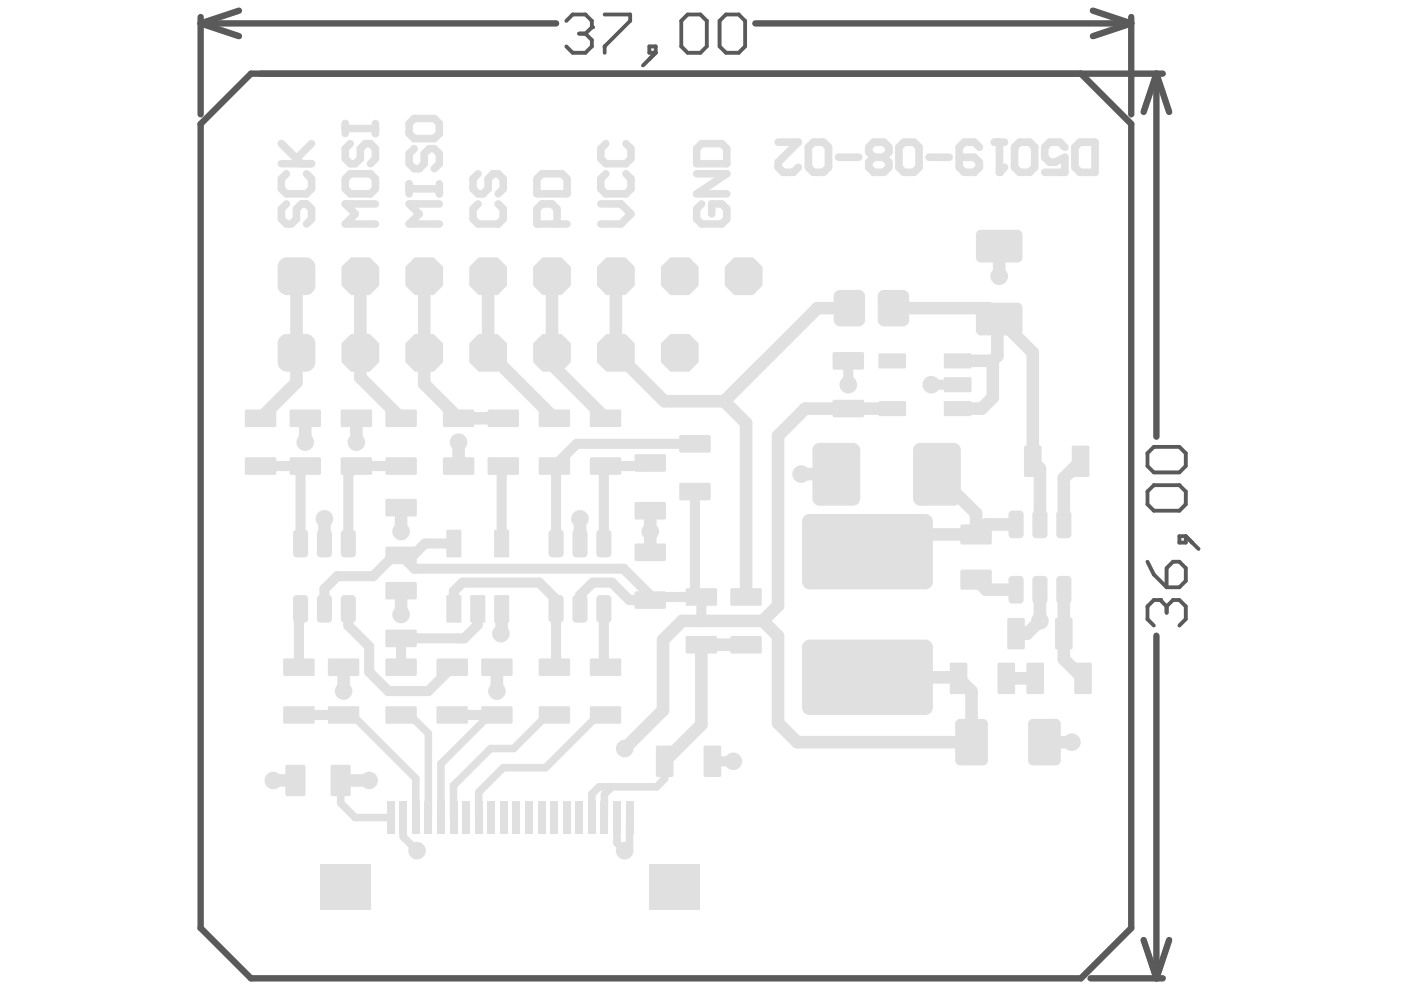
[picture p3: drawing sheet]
<svg xmlns="http://www.w3.org/2000/svg" width="297mm" height="210mm" viewBox="0 0 297 210" stroke-linecap="round" stroke-linejoin="round" font-family="sans-serif">
<g fill="none" stroke="#5a5a5a" stroke-width="1.4">
<path d="M42.5 5l8.2 2.7M42.5 5h75.4M42.5 3.6v20.6M50.7 2.3l-8.2 2.7M55.2 15.6h191.3M160.1 5h79.7M231.7 2.3l8.1 2.7M239.8 5l-8.1 2.7M239.8 3.6v20.6M245.2 15.6l2.7 8.1M245.2 15.6l-2.7 8.1M245.2 15.6v77"/>
<path d="M245.2 134.8v72.6M242.5 199.3l2.7 8.1M247.9 199.3l-2.7 8.1M231.2 207.4h15.3"/>
</g>
<path d="M246 127.2h-1.4l-1.3 1.4v2.7l1.3 1.3" fill="none" stroke="#5a5a5a" stroke-width=".81"/>
<circle cx="246" cy="127.2" r=".41" fill="#5a5a5a"/>
<path d="M120.1 4.4l1.3-1.3h2.7l1.4 1.3v1.4M243.3 96.1l1.3-1.4h5.5l1.3 1.4v2.7l-1.3 1.4h-5.5l-1.3-1.4zM243.3 119.1l1.3 2.7 2.7 2.7M243.3 104.2l1.3-1.3h5.5l1.3 1.3v2.7l-1.3 1.4h-5.5l-1.3-1.4zM250.1 113.7h1.3v1.3h-1.3zM251.4 113.7l2.7 2.7M246 127.2l1.3 1.4M247.3 120.5l1.4-1.4h1.4l1.3 1.4v2.7l-1.3 1.3h-2.8zM247.3 128.6v1.3M247.3 128.6l1.4-1.4h1.4l1.3 1.4v2.7l-1.3 1.3" fill="none" stroke="#5a5a5a" stroke-width=".81"/>
<circle cx="125.5" cy="5.8" r=".41" fill="#5a5a5a"/>
<path d="M122.8 7.1h1.3M124.1 7.1l1.4 1.4v1.3l-1.4 1.4h-2.7l-1.3-1.4M125.5 5.8l-1.4 1.3M128.2 3.1h5.4v1.3l-5.4 5.4v1.4M137.7 9.8h1.3v1.4h-1.3zM139 11.2l-2.7 2.7M145.8 3.1h2.7l1.4 1.3v5.4l-1.4 1.4h-2.7l-1.4-1.4v-5.4zM153.9 3.1h2.7l1.4 1.3v5.4l-1.4 1.4h-2.7l-1.3-1.4v-5.4z" fill="none" stroke="#5a5a5a" stroke-width=".81"/>
<path d="M42.5 26.3l10.7-10.7h176l10.6 10.7v170.5l-10.6 10.6h-176l-10.7-10.6z" fill="none" stroke="#5a5a5a" stroke-width="1.4"/>
<path d="M72.8 151.6h1.9M104 158.7h4.9M72.2 165.5v4.8l3.1 3h7.5" fill="none" stroke="#e0e0e0" stroke-width="1.6"/>
<g fill="none" stroke="#e0e0e0" stroke-width="2.7">
<path d="M62.9 58.6v22.5l-7.7 7.6M76.4 58.6v21.5l8.6 8.6M89.9 58.6v22.8l7.3 7.3h9.5M103.5 58.6v16.2h.2l13.8 13.9M117 58.6v18.8l11.4 11.3M130.6 58.6v16.2l10.3 10.3h12.7l4.6 4.6v36.9M173.3 65.3h4.1M189.4 65.3h20.1l9.5 9.5v23M203 76.5l7.5 .1M64.7 88.7v5.1M75.6 88.7v5.1M97.2 93.8v5"/>
<path d="M179.9 86.6h-9.2l-5.7 5.8v36l-3.3 3.2 3.3 3.3v18.4l4 4.1h37v-10.8M210.5 84.3l-2.4 2.3h-5.1M68.8 110v5.2M85 107.6v5.1M123 110v5.2M137.9 108.3v8.8M177.3 100.5v.1M198.6 100.6l8.3 8.2v4.5M85 125.2v5.1M106.4 134.2l-.2 .2M106.5 128.9l-.1 .2M225.6 134.4v5.4l4 4"/>
<path d="M72.8 141.5v5M105.4 141.5v5M203 143.6l.2 .2M58 165.5h4.6M72.2 165.5h6.1"/>
</g>
<path d="M179.9 76.5v5.1M137.9 98.2l-.7 .6h-8.8M90.1 115.2l-2.5 2.6M147.3 104.2v22.4" fill="none" stroke="#e0e0e0" stroke-width="2.1"/>
<circle cx="75.6" cy="98.8" r="1.07" fill="#e0e0e0"/>
<path d="M85 98.8h-9.4l-1.7 1.7v14.7" fill="none" stroke="#e0e0e0" stroke-width="2.1"/>
<circle cx="64.7" cy="98.8" r="1.07" fill="#e0e0e0"/>
<g fill="none" stroke="#e0e0e0" stroke-width="2.1">
<path d="M55.2 98.8h9.5l-1 1v15.4M106.7 98.8l-.3 .4v16M128.4 98.8l-.4 .4v16M147.3 94.1h-25l-4.8 4.7 .4 .4v16M85.6 118.4l2.3 2.2h44.3l5.7 5.6v1M87.6 117.8h-4.1l-4.4 4.4h-7.6M90.1 115.2h6.1M68.8 124.9v4.2M98.1 123.5l-1.9 1.9v3.7M101.3 129.1v3.4l-2.9 2.9h-13.4M114.3 123.5l3.6 3.6v2M137.9 127.2l.6-.6h10.2v5"/>
<path d="M137.9 127.2h-4.5l-3.7-3.7h-4l-2.7 2.7v2.9M95.9 151.6h9.5"/>
</g>
<path d="M117.5 151.6h-1.5l-7.1 7.1M126.9 151.6l-11.2 11.2" fill="none" stroke="#e0e0e0" stroke-width="1.6"/>
<path d="M106.4 129.1v5.1" fill="none" stroke="#e0e0e0" stroke-width="2.7"/>
<circle cx="63.4" cy="151.6" r="1.07" fill="#e0e0e0"/>
<path d="M73.9 132.6l4.4 4.5v5.4l4 4h8.5l5.1-5M85 135.4v6.1M117.9 131.8v9.3l-.4 .4M128 131.8v9.3l.4 .4M63.4 151.6h9.4" fill="none" stroke="#e0e0e0" stroke-width="2.1"/>
<path d="M105.4 151.6h-1.6l-10.3 10.3" fill="none" stroke="#e0e0e0" stroke-width="1.6"/>
<circle cx="95.9" cy="151.6" r=".8" fill="#e0e0e0"/>
<path d="M197.5 81.6h5.5M63.7 129.1l-.3 .3v12.1M71.5 122.2l-2.7 2.7M73.9 129.1v3.5M98.1 123.5h16.2M151.1 161.4h4.4" fill="none" stroke="#e0e0e0" stroke-width="2.1"/>
<g fill="none" stroke="#e0e0e0" stroke-width="1.6">
<path d="M59.7 34.7h6.4M59.7 30.4l4.2 4.3M60.7 36.8l-1 1.1v2.1l1 1.1h4.3l1.1-1.1v-2.1l-1.1-1.1M66.1 30.4l-3.2 3.2M73.2 37.9l1.1-1.1h4.2l1.1 1.1v2.1l-1.1 1.1h-4.2l-1.1-1.1zM73.2 26.2v2.1M73.2 27.3h6.4M74.3 30.4l-1.1 1.1v2.1l1.1 1.1h1l1.1-1.1v-2.1l1.1-1.1h1l1.1 1.1v2.1l-1.1 1.1M79.6 26.2v2.1M86.7 26.2l1.1-1.1h4.3l1 1.1v2.1l-1 1.1h-4.3l-1.1-1.1zM86.7 39v2.1M87.8 31.5l-1.1 1.1v2.1l1.1 1.1h1.1l1-1.1v-2.1l1.1-1.1h1.1l1 1.1v2.1l-1 1.1"/>
<path d="M93.1 39v2.1M101.4 36.8l-1.1 1.1v2.1l1.1 1.1h1l1.1-1.1v-2.1l1.1-1.1h1l1.1 1.1v2.1l-1.1 1.1M113.8 37.9l1.1-1.1h4.3l1 1.1v3.2h-6.4zM128.4 36.8l-1 1.1v2.1l1 1.1h4.3l1.1-1.1v-2.1l-1.1-1.1M128.4 30.4l-1 1.1v2.1l1 1.1h4.3l1.1-1.1v-2.1l-1.1-1.1M147.7 31.5l1.1-1.1h4.2l1.1 1.1v3.2h-6.4zM147.7 36.8h6.4l-6.4 4.3h6.4M210.8 30.1h2.2M211.9 30.1v6.4M215.1 31.2l1.1-1.1h2.1l1.1 1.1v4.3l-1.1 1h-2.1l-1.1-1zM225.8 31.2l-1.1-1.1h-2.1l-1.1 1.1v2.1l1.1 1.1h1l2.2-1.1v3.2h-4.3M227.9 31.2l1.1-1.1h3.2v6.4h-3.2l-1.1-1z"/>
<path d="M60.7 43.2l-1 1.1v2.1l1 1.1h1.1l1.1-1.1v-2.1l1-1.1h1.1l1.1 1.1v2.1l-1.1 1.1M79.6 43.2h-6.4l2.1 2.2-2.1 2.1h6.4M86.7 40h6.4M93.1 43.2h-6.4l2.2 2.2-2.2 2.1h6.4M101.4 43.2l-1.1 1.1v2.1l1.1 1.1h4.2l1.1-1.1v-2.1l-1.1-1.1M118.1 47.5v-3.2l-1.1-1.1h-2.1l-1.1 1.1v3.2h6.4M127.4 43.2h4.2l2.2 2.2-2.2 2.1h-4.2M148.8 43.2l-1.1 1.1v2.1l1.1 1.1h4.2l1.1-1.1v-2.1l-1.1-1.1h-2.1v2.2M74.7 151.6l13.5 13.4v8.3M85 151.6h1.9l3.9 3.9v17.8M104 158.7l-7.8 7.9v6.7M126.9 151.6h1.5"/>
<path d="M85.5 173.3v4.1l2.9 3M93.5 161.9v11.4M115.7 162.8h-9l-5.2 5.2v5.3M129.7 166.8l-1.6 1.6v4.9M130.8 173.3v5.4l1.6 1.7 1.1-1.1v-6M140.9 161.4v3.7l-1.7 1.7h-12.2l-1.5 1.6v4.9"/>
</g>
<g fill="none" stroke="#e0e0e0" stroke-width="2.7">
<path d="M211.8 52.2v6.4M173.3 65.3l-19.7 19.8M210.5 76.6v7.7M211.8 67.6l-.3 .4v7.5l-1.1 1M179.9 86.6h9.3M219 97.8l1.5 1.5v11.9M229.1 97.8l-3.5 3.6v9.8M169.9 100.5h7.4M215.4 111.2h-6.3l-2.2 2.1h-19.3l-3.7 3.7M158.2 136.7h-9.5v16.9l-7.8 7.8M161.7 131.6h-17.1l-4 4.1v14.9l-8.2 8.1M206.9 122.9l2.2 2.1h6.3"/>
<path d="M220.5 125v6.6l-2.7 2.8h-2.4M225.6 125v9.4M203 143.6h-19.1l.2 .2M203.2 143.8l2.8 2.8M213.4 143.8h6.1M221.4 157.4h5.9"/>
</g>
<circle cx="211.9" cy="36.5" r=".81" fill="#e0e0e0"/>
<path d="M165 30.1h4.3l-4.3 4.3v1.1l1.1 1h2.1l1.1-1M171.4 31.2l1.1-1.1h2.1l1.1 1.1v4.3l-1.1 1h-2.1l-1.1-1zM177.8 33.3h4.3M185.3 33.3l-1.1-1v-1.1l1.1-1.1h2.1l1.1 1.1v1.1l-1.1 1M185.3 33.3l-1.1 1.1v1.1l1.1 1h2.1l1.1-1v-1.1l-1.1-1.1M185.3 33.3h2.1M190.6 31.2l1.1-1.1h2.1l1.1 1.1v4.3l-1.1 1h-2.1l-1.1-1zM197 33.3h4.2M207.6 31.2l-1-1.1h-2.2l-1 1.1v4.3l1 1h2.2l1-1v-1.1l-1-1.1h-3.2M213 35.5l-1.1 1" fill="none" stroke="#e0e0e0" stroke-width="1.6"/>
<g fill="#e0e0e0">
<path d="M64.9 54.6v2zM64.9 54.6a2 2 0 0 1 2 2h-2z"/>
<path d="M58.9 56.6h2zM59.4 55.2l.9-.6h.6v2h-2v-.6z"/>
<path d="M60.9 60.6v2zM58.9 60.6h2v2a2 2 0 0 1-2-2z"/>
<path d="M64.9 60.6h2zM64.9 60.6h2a2 2 0 0 1-2 2z"/>
<path d="M64.9 70.8v2zM64.9 70.8a2 2 0 0 1 2 2h-2z"/>
<path d="M58.9 72.8h2zM59.4 71.4l.9-.5 .6-.1v2h-2v-.5z"/>
<path d="M60.9 76.8v2zM58.9 76.8h2v2a2 2 0 0 1-2-2z"/>
<path d="M64.9 76.8h2zM64.9 76.8h2a2 2 0 0 1-2 2z"/>
<path d="M170.1 110.6h1.6zM170.5 109.4l.7-.4h.5v1.6h-1.6v-.4z"/>
<path d="M171.7 123.4v1.6zM170.1 123.4h1.6v1.6a1.6 1.6 0 0 1-1.6-1.6z"/>
<path d="M196.2 123.4h1.6zM196.2 123.4h1.6a1.6 1.6 0 0 1-1.6 1.6z"/>
<path d="M196.2 109v1.6zM196.2 109a1.6 1.6 0 0 1 1.6 1.6h-1.6z"/>
<path d="M170.1 137.2h1.6zM170.5 136.1l.7-.4 .5-.1v1.6h-1.6v-.4z"/>
<path d="M171.7 150v1.6zM170.1 150h1.6v1.6a1.6 1.6 0 0 1-1.6-1.6z"/>
<path d="M196.2 150h1.6zM196.2 150h1.6a1.6 1.6 0 0 1-1.6 1.6z"/>
<path d="M196.2 135.6v1.6zM196.2 135.6a1.6 1.6 0 0 1 1.6 1.6h-1.6z"/>
<path d="M215.7 64.2v1zM215.7 64.2a1.04 1.04 0 0 1 1.1 1h-1.1z"/>
<path d="M206.9 65.2h1.1zM207.1 64.6l.9-.4v1h-1.1z"/>
<path d="M208 70.1v1zM206.9 70.1h1.1v1a1.04 1.04 0 0 1-1.1-1z"/>
<path d="M215.7 70.1h1.1zM215.7 70.1h1.1a1.04 1.04 0 0 1-1.1 1z"/>
<path d="M215.7 48.7v1.1zM215.7 48.7a1.04 1.04 0 0 1 1.1 1.1h-1.1z"/>
<path d="M206.9 49.8h1.1zM207.1 49.2l.9-.5v1.1h-1.1z"/>
<path d="M208 54.6v1.1zM206.9 54.6h1.1v1.1a1.04 1.04 0 0 1-1.1-1.1z"/>
<path d="M215.7 54.6h1.1zM215.7 54.6h1.1a1.04 1.04 0 0 1-1.1 1.1z"/>
<path d="M195.1 105.7v1.5zM193.6 105.7h1.5v1.5a1.52 1.52 0 0 1-1.5-1.5z"/>
<path d="M202.2 105.7h1.5zM202.2 105.7h1.5a1.52 1.52 0 0 1-1.5 1.5z"/>
<path d="M202.2 93.9v1.5zM202.2 93.9a1.52 1.52 0 0 1 1.5 1.5h-1.5z"/>
<path d="M193.6 95.4h1.5zM193.9 94.5l.7-.5 .5-.1v1.5h-1.5z"/>
<path d="M173.8 105.7v1.5zM172.2 105.7h1.6v1.5a1.52 1.52 0 0 1-1.6-1.5z"/>
<path d="M180.9 105.7h1.5zM180.9 105.7h1.5a1.52 1.52 0 0 1-1.5 1.5z"/>
<path d="M180.9 93.9v1.5zM180.9 93.9a1.52 1.52 0 0 1 1.5 1.5h-1.5z"/>
<path d="M172.2 95.4h1.6zM172.5 94.5l.8-.5 .5-.1v1.5h-1.6z"/>
<path d="M67.7 96.9v.4zM67.7 96.9l.4 .4h-.4z"/>
<path d="M61.4 97.3h.4zM61.4 97.1l.4-.2v.4h-.4z"/>
<path d="M61.8 100.3v.4zM61.4 100.3h.4v.4z"/>
<path d="M67.7 100.3h.4zM67.7 100.3h.4l-.4 .4z"/>
<path d="M58.2 96.9v.4zM58.2 96.9l.4 .4h-.4z"/>
<path d="M51.9 97.3h.4zM52 97.1l.3-.2v.4h-.4z"/>
<path d="M52.3 100.3v.4zM51.9 100.3h.4v.4z"/>
<path d="M58.2 100.3h.4zM58.2 100.3h.4l-.4 .4z"/>
<path d="M64.5 112.3v.8zM64.5 112.3a.8 .8 0 0 1 .8 .8h-.8z"/>
<path d="M62.1 113.1h.8zM62.4 112.5l.5-.2v.8h-.8z"/>
<path d="M62.9 117.4v.8zM62.1 117.4h.8v.8a.8 .8 0 0 1-.8-.8z"/>
<path d="M64.5 117.4h.8zM64.5 117.4h.8a.8 .8 0 0 1-.8 .8z"/>
<path d="M66.3 139.6v.4zM66.3 139.6l.4 .4h-.4z"/>
<path d="M60 140h.4zM60.1 139.8l.3-.2v.4h-.4z"/>
<path d="M60.4 143v.3zM60 143h.4v.3z"/>
<path d="M66.3 143h.4zM66.3 143h.4l-.4 .3z"/>
<path d="M64.5 126.2v.8zM64.5 126.2a.8 .8 0 0 1 .8 .8h-.8z"/>
<path d="M62.1 127h.8zM62.4 126.4l.5-.2v.8h-.8z"/>
<path d="M62.9 131.2v.8zM62.1 131.2h.8v.8a.8 .8 0 0 1-.8-.8z"/>
<path d="M64.5 131.2h.8zM64.5 131.2h.8a.8 .8 0 0 1-.8 .8z"/>
<path d="M74.7 112.3v.8zM74.7 112.3a.8 .8 0 0 1 .8 .8h-.8z"/>
<path d="M72.3 113.1h.8zM72.5 112.5l.6-.2v.8h-.8z"/>
<path d="M73.1 117.4v.8zM72.3 117.4h.8v.8a.8 .8 0 0 1-.8-.8z"/>
<path d="M74.7 117.4h.8zM74.7 117.4h.8a.8 .8 0 0 1-.8 .8z"/>
<path d="M131.3 96.9v.4zM131.3 96.9l.4 .4h-.4z"/>
<path d="M125.1 97.3h.3zM125.1 97.1l.3-.2v.4h-.4z"/>
<path d="M125.4 100.3v.4zM125 100.3h.4v.4z"/>
<path d="M131.3 100.3h.4zM131.3 100.3h.4l-.4 .4z"/>
<path d="M134.9 99.7v.3zM134.5 99.7h.4v.3z"/>
<path d="M140.8 99.7h.4zM140.8 99.7h.4l-.4 .3z"/>
<path d="M140.8 96.3v.4zM140.8 96.3l.4 .4h-.4z"/>
<path d="M134.5 96.7h.4zM134.6 96.5l.3-.2v.4h-.4z"/>
<path d="M108.3 139.6v.4zM108.3 139.6l.4 .4h-.4z"/>
<path d="M102 140h.4zM102.1 139.8l.3-.2v.4h-.4z"/>
<path d="M102.4 143v.3zM102 143h.4v.3z"/>
<path d="M108.3 143h.4zM108.3 143h.4l-.4 .3z"/>
<path d="M108.3 149.7v.4zM108.3 149.7l.4 .4h-.4z"/>
<path d="M102 150.1h.4zM102.1 149.9l.3-.2v.4h-.4z"/>
<path d="M102.4 153.1v.4zM102 153.1h.4v.4z"/>
<path d="M108.3 153.1h.4zM108.3 153.1h.4l-.4 .4z"/>
<path d="M75.8 139.6v.4zM75.8 139.6l.4 .4h-.4z"/>
<path d="M69.5 140h.4zM69.6 139.8l.3-.2v.4h-.4z"/>
<path d="M69.9 143v.3zM69.5 143h.4v.3z"/>
<path d="M75.8 143h.4zM75.8 143h.4l-.4 .3z"/>
<path d="M75.8 149.7v.4zM75.8 149.7l.4 .4h-.4z"/>
<path d="M69.5 150.1h.4zM69.6 149.9l.3-.2v.4h-.4z"/>
<path d="M69.9 153.1v.4zM69.5 153.1h.4v.4z"/>
<path d="M75.8 153.1h.4zM75.8 153.1h.4l-.4 .4z"/>
<path d="M67.7 86.8v.4zM67.7 86.8l.4 .4h-.4z"/>
<path d="M61.4 87.2h.4zM61.4 87l.4-.2v.4h-.4z"/>
<path d="M61.8 90.2v.4zM61.4 90.2h.4v.4z"/>
<path d="M67.7 90.2h.4zM67.7 90.2h.4l-.4 .4z"/>
<path d="M78.5 86.8v.4zM78.5 86.8l.4 .4h-.4z"/>
<path d="M72.2 87.2h.4zM72.3 87l.3-.2v.4h-.4z"/>
<path d="M72.6 90.2v.4zM72.2 90.2h.4v.4z"/>
<path d="M78.5 90.2h.4zM78.5 90.2h.4l-.4 .4z"/>
<path d="M78.5 96.9v.4zM78.5 96.9l.4 .4h-.4z"/>
<path d="M72.2 97.3h.4zM72.3 97.1l.3-.2v.4h-.4z"/>
<path d="M72.6 100.3v.4zM72.2 100.3h.4v.4z"/>
<path d="M78.5 100.3h.4zM78.5 100.3h.4l-.4 .4z"/>
<path d="M140.8 115.2v.4zM140.8 115.2l.4 .4h-.4z"/>
<path d="M134.5 115.6h.4zM134.6 115.4l.3-.2v.4h-.4z"/>
<path d="M134.9 118.6v.4zM134.5 118.6h.4v.4z"/>
<path d="M140.8 118.6h.4zM140.8 118.6h.4l-.4 .4z"/>
<path d="M140.8 125.4v.3zM140.8 125.4l.4 .3h-.4z"/>
<path d="M134.5 125.7h.4zM134.6 125.6l.3-.2v.3h-.4z"/>
<path d="M134.9 128.7v.4zM134.5 128.7h.4v.4z"/>
<path d="M140.8 128.7h.4zM140.8 128.7h.4l-.4 .4z"/>
<path d="M70.1 162.6h.4zM70.2 162.4l.3-.3v.5h-.4z"/>
<path d="M70.5 168.4v.4zM70.1 168.4h.4v.4l-.3-.2z"/>
<path d="M73.9 168.4h.5zM73.9 168.4h.5l-.2 .3-.3 .1z"/>
<path d="M73.9 162.1v.5zM73.9 162.1l.3 .1 .2 .4h-.5z"/>
<path d="M60.5 162.6h.4zM60.6 162.4l.3-.3v.5h-.4z"/>
<path d="M60.9 168.4v.4zM60.5 168.4h.4v.4l-.3-.2z"/>
<path d="M64.3 168.4h.5zM64.3 168.4h.5l-.1 .2-.4 .2z"/>
<path d="M64.3 162.1v.5zM64.3 162.1l.4 .3 .1 .2h-.5z"/>
<path d="M88 123.4v.3zM88 123.4l.4 .3h-.4z"/>
<path d="M81.7 123.7h.4zM81.8 123.5l.3-.1v.3h-.4z"/>
<path d="M82.1 126.7v.4zM81.7 126.7h.4v.4z"/>
<path d="M88 126.7h.4zM88 126.7h.4l-.4 .4z"/>
<path d="M88 133.5v.4zM88 133.5l.4 .4h-.4z"/>
<path d="M81.7 133.9h.4zM81.8 133.7l.3-.2v.4h-.4z"/>
<path d="M82.1 136.8v.4zM81.7 136.8h.4v.4z"/>
<path d="M88 136.8h.4zM88 136.8h.4l-.4 .4z"/>
<path d="M94.3 100.3v.4zM93.9 100.3h.4v.4z"/>
<path d="M100.2 100.3h.4zM100.2 100.3h.4l-.4 .4z"/>
<path d="M100.2 96.9v.4zM100.2 96.9l.4 .4h-.4z"/>
<path d="M93.9 97.3h.4zM93.9 97.1l.4-.2v.4h-.4z"/>
<path d="M94.3 90.2v.4zM93.9 90.2h.4v.4z"/>
<path d="M100.2 90.2h.4zM100.2 90.2h.4l-.4 .4z"/>
<path d="M100.2 86.8v.4zM100.2 86.8l.4 .4h-.4z"/>
<path d="M93.9 87.2h.4zM93.9 87l.4-.2v.4h-.4z"/>
<path d="M204 115v.4zM203.6 115h.4v.4l-.3-.2z"/>
<path d="M209.8 115h.5zM209.8 115h.5l-.1 .2-.4 .2z"/>
<path d="M209.8 111.2v.4zM209.8 111.2l.4 .2 .1 .2h-.5z"/>
<path d="M203.6 111.6h.4zM203.7 111.4l.3-.2v.4h-.4z"/>
<path d="M204 124.6v.4zM203.6 124.6h.4v.4l-.3-.2z"/>
<path d="M209.8 124.6h.5zM209.8 124.6h.5l-.1 .2-.4 .2z"/>
<path d="M209.8 120.8v.4zM209.8 120.8l.4 .2 .1 .2h-.5z"/>
<path d="M203.6 121.2h.4zM203.7 121l.3-.2v.4h-.4z"/>
<path d="M223.9 161.2h1zM223.9 161.2h1a1.04 1.04 0 0 1-1 1.1z"/>
<path d="M223.9 152.4v1.1zM223.9 152.4a1.04 1.04 0 0 1 1 1.1h-1z"/>
<path d="M218 153.5h1zM218.2 152.9l.8-.5v1.1h-1z"/>
<path d="M219 161.2v1.1zM218 161.2h1v1.1a1.04 1.04 0 0 1-1-1.1z"/>
<path d="M208.4 161.2h1.1zM208.4 161.2h1.1a1.04 1.04 0 0 1-1.1 1.1z"/>
<path d="M208.4 152.4v1.1zM208.4 152.4a1.04 1.04 0 0 1 1.1 1.1h-1.1z"/>
<path d="M202.5 153.5h1.1zM202.7 152.9l.9-.5v1.1h-1.1z"/>
<path d="M203.6 161.2v1.1zM202.5 161.2h1.1v1.1a1.04 1.04 0 0 1-1.1-1.1z"/>
<path d="M182.8 84.8v.3zM182.8 84.8l.4 .3h-.4z"/>
<path d="M176.5 85.1h.4zM176.6 85l.3-.2v.3h-.4z"/>
<path d="M176.9 88.1v.4zM176.5 88.1h.4v.4z"/>
<path d="M182.8 88.1h.4zM182.8 88.1h.4l-.4 .4z"/>
<path d="M182.8 74.6v.4zM182.8 74.6l.4 .4h-.4z"/>
<path d="M176.5 75h.4zM176.6 74.8l.3-.2v.4h-.4z"/>
<path d="M176.9 78v.4zM176.5 78h.4v.4z"/>
<path d="M182.8 78h.4zM182.8 78h.4l-.4 .4z"/>
<path d="M142.4 164.4h.4zM142.4 164.4h.4l-.4 .3z"/>
<path d="M142.4 158.1v.4zM142.4 158.1l.4 .4h-.4z"/>
<path d="M139.1 158.5h.3zM139.1 158.3l.3-.2v.4h-.3z"/>
<path d="M139.4 164.4v.3zM139.1 164.4h.3v.3z"/>
<path d="M152.6 164.4h.3zM152.6 164.4h.3l-.3 .3z"/>
<path d="M152.6 158.1v.4zM152.6 158.1l.3 .4h-.3z"/>
<path d="M149.2 158.5h.4zM149.2 158.3l.4-.2v.4h-.4z"/>
<path d="M149.6 164.4v.3zM149.2 164.4h.4v.3z"/>
<path d="M58.2 86.8v.4zM58.2 86.8l.4 .4h-.4z"/>
<path d="M51.9 87.2h.4zM52 87l.3-.2v.4h-.4z"/>
<path d="M52.3 90.2v.4zM51.9 90.2h.4v.4z"/>
<path d="M58.2 90.2h.4zM58.2 90.2h.4l-.4 .4z"/>
<path d="M66.3 149.7v.4zM66.3 149.7l.4 .4h-.4z"/>
<path d="M60 150.1h.4zM60.1 149.9l.3-.2v.4h-.4z"/>
<path d="M60.4 153.1v.4zM60 153.1h.4v.4z"/>
<path d="M66.3 153.1h.4zM66.3 153.1h.4l-.4 .4z"/>
<path d="M150.3 102.4v.3zM150.3 102.4l.4 .3h-.4z"/>
<path d="M144 102.7h.4zM144.1 102.5l.3-.1v.3h-.4z"/>
<path d="M144.4 105.7v.4zM144 105.7h.4v.4z"/>
<path d="M150.3 105.7h.4zM150.3 105.7h.4l-.4 .4z"/>
<path d="M150.3 92.2v.4zM150.3 92.2l.4 .4h-.4z"/>
<path d="M144 92.6h.4zM144.1 92.4l.3-.2v.4h-.4z"/>
<path d="M144.4 95.6v.4zM144 95.6h.4v.4z"/>
<path d="M150.3 95.6h.4zM150.3 95.6h.4l-.4 .4z"/>
<path d="M120.5 96.9v.4zM120.5 96.9l.4 .4h-.4z"/>
<path d="M114.2 97.3h.4zM114.3 97.1l.3-.2v.4h-.4z"/>
<path d="M114.6 100.3v.4zM114.2 100.3h.4v.4z"/>
<path d="M120.5 100.3h.4zM120.5 100.3h.4l-.4 .4z"/>
<path d="M120.5 86.8v.4zM120.5 86.8l.4 .4h-.4z"/>
<path d="M114.2 87.2h.4zM114.3 87l.3-.2v.4h-.4z"/>
<path d="M114.6 90.2v.4zM114.2 90.2h.4v.4z"/>
<path d="M120.5 90.2h.4zM120.5 90.2h.4l-.4 .4z"/>
<path d="M120.5 149.7v.4zM120.5 149.7l.4 .4h-.4z"/>
<path d="M114.2 150.1h.4zM114.3 149.9l.3-.2v.4h-.4z"/>
<path d="M114.6 153.1v.4zM114.2 153.1h.4v.4z"/>
<path d="M120.5 153.1h.4zM120.5 153.1h.4l-.4 .4z"/>
<path d="M120.5 139.6v.4zM120.5 139.6l.4 .4h-.4z"/>
<path d="M114.2 140h.4zM114.3 139.8l.3-.2v.4h-.4z"/>
<path d="M114.6 143v.3zM114.2 143h.4v.3z"/>
<path d="M120.5 143h.4zM120.5 143h.4l-.4 .3z"/>
<path d="M131.3 86.8v.4zM131.3 86.8l.4 .4h-.4z"/>
<path d="M125.1 87.2h.3zM125.1 87l.3-.2v.4h-.4z"/>
<path d="M125.4 90.2v.4zM125 90.2h.4v.4z"/>
<path d="M131.3 90.2h.4zM131.3 90.2h.4l-.4 .4z"/>
<path d="M131.3 149.7v.4zM131.3 149.7l.4 .4h-.4z"/>
<path d="M125.1 150.1h.3zM125.1 149.9l.3-.2v.4h-.4z"/>
<path d="M125.4 153.1v.4zM125 153.1h.4v.4z"/>
<path d="M131.3 153.1h.4zM131.3 153.1h.4l-.4 .4z"/>
<path d="M131.3 139.6v.4zM131.3 139.6l.4 .4h-.4z"/>
<path d="M125.1 140h.3zM125.1 139.8l.3-.2v.4h-.4z"/>
<path d="M125.4 143v.3zM125 143h.4v.3z"/>
<path d="M131.3 143h.4zM131.3 143h.4l-.4 .3z"/>
<path d="M134.9 109.8v.4zM134.5 109.8h.4v.4z"/>
<path d="M140.8 109.8h.4zM140.8 109.8h.4l-.4 .4z"/>
<path d="M140.8 106.4v.4zM140.8 106.4l.4 .4h-.4z"/>
<path d="M134.5 106.8h.4zM134.6 106.6l.3-.2v.4h-.4z"/>
<path d="M88 149.7v.4zM88 149.7l.4 .4h-.4z"/>
<path d="M81.7 150.1h.4zM81.8 149.9l.3-.2v.4h-.4z"/>
<path d="M82.1 153.1v.4zM81.7 153.1h.4v.4z"/>
<path d="M88 153.1h.4zM88 153.1h.4l-.4 .4z"/>
<path d="M88 139.6v.4zM88 139.6l.4 .4h-.4z"/>
<path d="M81.7 140h.4zM81.8 139.8l.3-.2v.4h-.4z"/>
<path d="M82.1 143v.3zM81.7 143h.4v.3z"/>
<path d="M88 143h.4zM88 143h.4l-.4 .3z"/>
<path d="M109.7 96.9v.4zM109.7 96.9l.3 .4h-.3z"/>
<path d="M103.4 97.3h.4zM103.4 97.1l.4-.2v.4h-.4z"/>
<path d="M103.8 100.3v.4zM103.4 100.3h.4v.4z"/>
<path d="M109.7 100.3h.3zM109.7 100.3h.3l-.3 .4z"/>
<path d="M109.7 86.8v.4zM109.7 86.8l.3 .4h-.3z"/>
<path d="M103.4 87.2h.4zM103.4 87l.4-.2v.4h-.4z"/>
<path d="M103.8 90.2v.4zM103.4 90.2h.4v.4z"/>
<path d="M109.7 90.2h.3zM109.7 90.2h.3l-.3 .4z"/>
<path d="M151.7 124.7v.4zM151.7 124.7l.3 .4h-.3z"/>
<path d="M145.4 125.1h.3zM145.4 124.9l.3-.2v.4h-.3z"/>
<path d="M145.7 128.1v.3zM145.4 128.1h.3v.3z"/>
<path d="M151.7 128.1h.3zM151.7 128.1h.3l-.3 .3z"/>
<path d="M151.7 134.8v.4zM151.7 134.8l.3 .4h-.3z"/>
<path d="M145.4 135.2h.3zM145.4 135l.3-.2v.4h-.3z"/>
<path d="M145.7 138.2v.4zM145.4 138.2h.3v.4z"/>
<path d="M151.7 138.2h.3zM151.7 138.2h.3l-.3 .4z"/>
<path d="M227.2 94.9h.4zM227.3 94.7l.3-.2v.4h-.4z"/>
<path d="M227.6 100.8v.3zM227.2 100.8h.4v.3z"/>
<path d="M230.6 100.8h.4zM230.6 100.8h.4l-.4 .3z"/>
<path d="M230.6 94.5v.4zM230.6 94.5l.4 .4h-.4z"/>
<path d="M217.1 94.9h.4zM217.2 94.7l.3-.2v.4h-.4z"/>
<path d="M217.5 100.8v.3zM217.1 100.8h.4v.3z"/>
<path d="M220.5 100.8h.3zM220.5 100.8h.3l-.3 .3z"/>
<path d="M220.5 94.5v.4zM220.5 94.5l.3 .4h-.3z"/>
<path d="M204.7 146.8h.4zM204.7 146.8h.4l-.4 .4z"/>
<path d="M204.7 140.5v.4zM204.7 140.5l.4 .4h-.4z"/>
<path d="M201.4 140.9h.3zM201.4 140.7l.3-.2v.4h-.3z"/>
<path d="M201.7 146.8v.4zM201.4 146.8h.3v.4z"/>
<path d="M214.9 146.8h.3zM214.9 146.8h.3l-.3 .4z"/>
<path d="M214.9 140.5v.4zM214.9 140.5l.3 .4h-.3z"/>
<path d="M211.5 140.9h.4zM211.5 140.7l.4-.2v.4h-.4z"/>
<path d="M211.9 146.8v.4zM211.5 146.8h.4v.4z"/>
<path d="M221 146.8h.4zM221 146.8h.4l-.4 .4z"/>
<path d="M221 140.5v.4zM221 140.5l.4 .4h-.4z"/>
<path d="M217.6 140.9h.4zM217.7 140.7l.3-.2v.4h-.4z"/>
<path d="M218 146.8v.4zM217.6 146.8h.4v.4z"/>
<path d="M231.1 146.8h.4zM231.1 146.8h.4l-.4 .4z"/>
<path d="M231.1 140.5v.4zM231.1 140.5l.4 .4h-.4z"/>
<path d="M227.8 140.9h.3zM227.8 140.7l.3-.2v.4h-.3z"/>
<path d="M228.1 146.8v.4zM227.8 146.8h.3v.4z"/>
<path d="M223.7 131.4h.4zM223.7 131.2l.4-.2v.4h-.4z"/>
<path d="M224.1 137.3v.4zM223.7 137.3h.4v.4z"/>
<path d="M227 137.3h.4zM227 137.3h.4l-.4 .4z"/>
<path d="M227 131v.4zM227 131l.4 .4h-.4z"/>
<path d="M213.6 131.4h.3zM213.6 131.2l.3-.2v.4h-.3z"/>
<path d="M213.9 137.3v.4zM213.6 137.3h.3v.4z"/>
<path d="M216.9 137.3h.4zM216.9 137.3h.4l-.4 .4z"/>
<path d="M216.9 131v.4zM216.9 131l.4 .4h-.4z"/>
<path d="M161.1 124.7v.4zM161.1 124.7l.4 .4h-.4z"/>
<path d="M154.8 125.1h.4zM154.9 124.9l.3-.2v.4h-.4z"/>
<path d="M155.2 128.1v.3zM154.8 128.1h.4v.3z"/>
<path d="M161.1 128.1h.4zM161.1 128.1h.4l-.4 .3z"/>
<path d="M161.1 134.8v.4zM161.1 134.8l.4 .4h-.4z"/>
<path d="M154.8 135.2h.4zM154.9 135l.3-.2v.4h-.4z"/>
<path d="M155.2 138.2v.4zM154.8 138.2h.4v.4z"/>
<path d="M161.1 138.2h.4zM161.1 138.2h.4l-.4 .4z"/>
<path d="M118.7 126.2v.8zM118.7 126.2a.8 .8 0 0 1 .8 .8h-.8z"/>
<path d="M116.3 127h.8zM116.5 126.4l.6-.2v.8h-.8z"/>
<path d="M117.1 131.2v.8zM116.3 131.2h.8v.8a.8 .8 0 0 1-.8-.8z"/>
<path d="M118.7 131.2h.8zM118.7 131.2h.8a.8 .8 0 0 1-.8 .8z"/>
<path d="M100 131.7v.3zM99.7 131.7h.3v.3z"/>
<path d="M102.6 131.7h.3zM102.6 131.7h.3l-.3 .3z"/>
<path d="M102.6 126.2v.3zM102.6 126.2l.3 .3h-.3z"/>
<path d="M99.7 126.5h.3zM99.7 126.3l.3-.1v.3h-.3z"/>
<path d="M94.9 117.9v.3zM94.6 117.9h.3v.3z"/>
<path d="M97.5 117.9h.3zM97.5 117.9h.3l-.3 .3z"/>
<path d="M97.5 112.3v.3zM97.5 112.3l.3 .3h-.3z"/>
<path d="M94.6 112.6h.3zM94.7 112.5l.2-.2v.3h-.3z"/>
<path d="M214.6 127.2v.8zM213.8 127.2h.8v.8a.8 .8 0 0 1-.8-.8z"/>
<path d="M216.2 127.2h.8zM216.2 127.2h.8a.8 .8 0 0 1-.8 .8z"/>
<path d="M216.2 122.1v.8zM216.2 122.1a.8 .8 0 0 1 .8 .8h-.8z"/>
<path d="M213.8 122.9h.8zM214.1 122.3l.5-.2v.8h-.8z"/>
<path d="M214.6 113.3v.8zM213.8 113.3h.8v.8a.8 .8 0 0 1-.8-.8z"/>
<path d="M216.2 113.3h.8zM216.2 113.3h.8a.8 .8 0 0 1-.8 .8z"/>
<path d="M216.2 108.3v.8zM216.2 108.3a.8 .8 0 0 1 .8 .8h-.8z"/>
<path d="M213.8 109.1h.8zM214.1 108.5l.5-.2v.8h-.8z"/>
<path d="M219.7 113.3v.8zM218.9 113.3h.8v.8a.8 .8 0 0 1-.8-.8z"/>
<path d="M221.3 113.3h.8zM221.3 113.3h.8a.8 .8 0 0 1-.8 .8z"/>
<path d="M221.3 108.3v.8zM221.3 108.3a.8 .8 0 0 1 .8 .8h-.8z"/>
<path d="M218.9 109.1h.8zM219.1 108.5l.6-.2v.8h-.8z"/>
<path d="M186.1 62.8h1.3zM186.4 62l.6-.5h.4v1.3h-1.3z"/>
<path d="M187.4 67.9v1.3zM186.1 67.9h1.3v1.3a1.33 1.33 0 0 1-1.3-1.3z"/>
<path d="M191.4 67.9h1.4zM191.4 67.9h1.4a1.33 1.33 0 0 1-1.4 1.3z"/>
<path d="M191.4 61.5v1.3zM191.4 61.5a1.33 1.33 0 0 1 1.4 1.3h-1.4z"/>
<path d="M205.7 77.8h.3zM205.7 77.8h.3l-.3 .3z"/>
<path d="M205.7 74.9v.3zM205.7 74.9l.3 .3h-.3z"/>
<path d="M200.1 75.2h.3zM200.2 75.1l.2-.2v.3h-.3z"/>
<path d="M200.4 77.8v.3zM200.1 77.8h.3v.3z"/>
<path d="M205.7 87.9h.3zM205.7 87.9h.3l-.3 .3z"/>
<path d="M205.7 85v.4zM205.7 85l.3 .4h-.3z"/>
<path d="M200.1 85.4h.3zM200.2 85.2l.2-.2v.4h-.3z"/>
<path d="M200.4 87.9v.3zM200.1 87.9h.3v.3z"/>
<path d="M105.1 117.9v.3zM104.8 117.9h.3v.3z"/>
<path d="M107.6 117.9h.4zM107.6 117.9h.4l-.4 .3z"/>
<path d="M107.6 112.3v.3zM107.6 112.3l.4 .3h-.4z"/>
<path d="M104.8 112.6h.3zM104.8 112.5l.3-.2v.3h-.3z"/>
<path d="M224.8 113.3v.8zM224 113.3h.8v.8a.8 .8 0 0 1-.8-.8z"/>
<path d="M226.4 113.3h.8zM226.4 113.3h.8a.8 .8 0 0 1-.8 .8z"/>
<path d="M226.4 108.3v.8zM226.4 108.3a.8 .8 0 0 1 .8 .8h-.8z"/>
<path d="M224 109.1h.8zM224.2 108.5l.6-.2v.8h-.8z"/>
<path d="M224.8 127.2v.8zM224 127.2h.8v.8a.8 .8 0 0 1-.8-.8z"/>
<path d="M226.4 127.2h.8zM226.4 127.2h.8a.8 .8 0 0 1-.8 .8z"/>
<path d="M226.4 122.1v.8zM226.4 122.1a.8 .8 0 0 1 .8 .8h-.8z"/>
<path d="M224 122.9h.8zM224.2 122.3l.6-.2v.8h-.8z"/>
<path d="M88 96.9v.4zM88 96.9l.4 .4h-.4z"/>
<path d="M81.7 97.3h.4zM81.8 97.1l.3-.2v.4h-.4z"/>
<path d="M82.1 100.3v.4zM81.7 100.3h.4v.4z"/>
<path d="M88 100.3h.4zM88 100.3h.4l-.4 .4z"/>
<path d="M128.8 112.3v.8zM128.8 112.3a.8 .8 0 0 1 .8 .8h-.8z"/>
<path d="M126.4 113.1h.8zM126.7 112.5l.5-.2v.8h-.8z"/>
<path d="M127.2 117.4v.8zM126.4 117.4h.8v.8a.8 .8 0 0 1-.8-.8z"/>
<path d="M128.8 117.4h.8zM128.8 117.4h.8a.8 .8 0 0 1-.8 .8z"/>
<path d="M128.8 126.2v.8zM128.8 126.2a.8 .8 0 0 1 .8 .8h-.8z"/>
<path d="M126.4 127h.8zM126.7 126.4l.5-.2v.8h-.8z"/>
<path d="M127.2 131.2v.8zM126.4 131.2h.8v.8a.8 .8 0 0 1-.8-.8z"/>
<path d="M128.8 131.2h.8zM128.8 131.2h.8a.8 .8 0 0 1-.8 .8z"/>
<path d="M191.8 87.9h.3zM191.8 87.9h.3l-.3 .3z"/>
<path d="M191.8 85v.4zM191.8 85l.3 .4h-.3z"/>
<path d="M186.2 85.4h.4zM186.3 85.2l.3-.2v.4h-.4z"/>
<path d="M186.6 87.9v.3zM186.2 87.9h.4v.3z"/>
<path d="M191.8 77.8h.3zM191.8 77.8h.3l-.3 .3z"/>
<path d="M191.8 74.9v.3zM191.8 74.9l.3 .3h-.3z"/>
<path d="M186.2 75.2h.4zM186.3 75.1l.3-.2v.3h-.4z"/>
<path d="M186.6 77.8v.3zM186.2 77.8h.4v.3z"/>
<path d="M205.7 82.9h.3zM205.7 82.9h.3l-.3 .3z"/>
<path d="M205.7 80v.3zM205.7 80l.3 .3h-.3z"/>
<path d="M200.1 80.3h.3zM200.2 80.1l.2-.1v.3h-.3z"/>
<path d="M200.4 82.9v.3zM200.1 82.9h.3v.3z"/>
<path d="M176.8 62.8h1.3zM177 62l.7-.5h.4v1.3h-1.3z"/>
<path d="M178.1 67.9v1.3zM176.8 67.9h1.3v1.3a1.33 1.33 0 0 1-1.3-1.3z"/>
<path d="M182.1 67.9h1.3zM182.1 67.9h1.3a1.33 1.33 0 0 1-1.3 1.3z"/>
<path d="M182.1 61.5v1.3zM182.1 61.5a1.33 1.33 0 0 1 1.3 1.3h-1.3z"/>
<path d="M74.7 126.2v.8zM74.7 126.2a.8 .8 0 0 1 .8 .8h-.8z"/>
<path d="M72.3 127h.8zM72.5 126.4l.6-.2v.8h-.8z"/>
<path d="M73.1 131.2v.8zM72.3 131.2h.8v.8a.8 .8 0 0 1-.8-.8z"/>
<path d="M74.7 131.2h.8zM74.7 131.2h.8a.8 .8 0 0 1-.8 .8z"/>
<path d="M69.6 126.2v.8zM69.6 126.2a.8 .8 0 0 1 .8 .8h-.8z"/>
<path d="M67.2 127h.8zM67.4 126.4l.6-.2v.8h-.8z"/>
<path d="M68 131.2v.8zM67.2 131.2h.8v.8a.8 .8 0 0 1-.8-.8z"/>
<path d="M69.6 131.2h.8zM69.6 131.2h.8a.8 .8 0 0 1-.8 .8z"/>
<path d="M69.6 112.3v.8zM69.6 112.3a.8 .8 0 0 1 .8 .8h-.8z"/>
<path d="M67.2 113.1h.8zM67.4 112.5l.6-.2v.8h-.8z"/>
<path d="M68 117.4v.8zM67.2 117.4h.8v.8a.8 .8 0 0 1-.8-.8z"/>
<path d="M69.6 117.4h.8zM69.6 117.4h.8a.8 .8 0 0 1-.8 .8z"/>
<path d="M219.7 127.2v.8zM218.9 127.2h.8v.8a.8 .8 0 0 1-.8-.8z"/>
<path d="M221.3 127.2h.8zM221.3 127.2h.8a.8 .8 0 0 1-.8 .8z"/>
<path d="M221.3 122.1v.8zM221.3 122.1a.8 .8 0 0 1 .8 .8h-.8z"/>
<path d="M218.9 122.9h.8zM219.1 122.3l.6-.2v.8h-.8z"/>
<path d="M105.1 131.7v.3zM104.8 131.7h.3v.3z"/>
<path d="M107.6 131.7h.4zM107.6 131.7h.4l-.4 .3z"/>
<path d="M107.6 126.2v.3zM107.6 126.2l.4 .3h-.4z"/>
<path d="M104.8 126.5h.3zM104.8 126.3l.3-.1v.3h-.3z"/>
<path d="M94.9 131.7v.3zM94.6 131.7h.3v.3z"/>
<path d="M97.5 131.7h.3zM97.5 131.7h.3l-.3 .3z"/>
<path d="M97.5 126.2v.3zM97.5 126.2l.3 .3h-.3z"/>
<path d="M94.6 126.5h.3zM94.7 126.3l.2-.1v.3h-.3z"/>
<path d="M123.8 126.2v.8zM123.8 126.2a.8 .8 0 0 1 .8 .8h-.8z"/>
<path d="M121.4 127h.8zM121.6 126.4l.6-.2v.8h-.8z"/>
<path d="M122.2 131.2v.8zM121.4 131.2h.8v.8a.8 .8 0 0 1-.8-.8z"/>
<path d="M123.8 131.2h.8zM123.8 131.2h.8a.8 .8 0 0 1-.8 .8z"/>
<path d="M118.7 112.3v.8zM118.7 112.3a.8 .8 0 0 1 .8 .8h-.8z"/>
<path d="M116.3 113.1h.8zM116.5 112.5l.6-.2v.8h-.8z"/>
<path d="M117.1 117.4v.8zM116.3 117.4h.8v.8a.8 .8 0 0 1-.8-.8z"/>
<path d="M118.7 117.4h.8zM118.7 117.4h.8a.8 .8 0 0 1-.8 .8z"/>
<path d="M123.8 112.3v.8zM123.8 112.3a.8 .8 0 0 1 .8 .8h-.8z"/>
<path d="M121.4 113.1h.8zM121.6 112.5l.6-.2v.8h-.8z"/>
<path d="M122.2 117.4v.8zM121.4 117.4h.8v.8a.8 .8 0 0 1-.8-.8z"/>
<path d="M123.8 117.4h.8zM123.8 117.4h.8a.8 .8 0 0 1-.8 .8z"/>
<path d="M98.8 139.6v.4zM98.8 139.6l.4 .4h-.4z"/>
<path d="M92.5 140h.4zM92.6 139.8l.3-.2v.4h-.4z"/>
<path d="M92.9 143v.3zM92.5 143h.4v.3z"/>
<path d="M98.8 143h.4zM98.8 143h.4l-.4 .3z"/>
<path d="M98.8 149.7v.4zM98.8 149.7l.4 .4h-.4z"/>
<path d="M92.5 150.1h.4zM92.6 149.9l.3-.2v.4h-.4z"/>
<path d="M92.9 153.1v.4zM92.5 153.1h.4v.4z"/>
<path d="M98.8 153.1h.4zM98.8 153.1h.4l-.4 .4z"/>
<path d="M88 86.8v.4zM88 86.8l.4 .4h-.4z"/>
<path d="M81.7 87.2h.4zM81.8 87l.3-.2v.4h-.4z"/>
<path d="M82.1 90.2v.4zM81.7 90.2h.4v.4z"/>
<path d="M88 90.2h.4zM88 90.2h.4l-.4 .4z"/>
<path d="M88 115.9v.4zM88 115.9l.4 .4h-.4z"/>
<path d="M81.7 116.3h.4zM81.8 116.1l.3-.2v.4h-.4z"/>
<path d="M82.1 119.2v.4zM81.7 119.2h.4v.4z"/>
<path d="M88 119.2h.4zM88 119.2h.4l-.4 .4z"/>
<path d="M88 105.8v.3zM88 105.8l.4 .3h-.4z"/>
<path d="M81.7 106.1h.4zM81.8 106l.3-.2v.3h-.4z"/>
<path d="M82.1 109.1v.4zM81.7 109.1h.4v.4z"/>
<path d="M88 109.1h.4zM88 109.1h.4l-.4 .4z"/>
<circle cx="169.9" cy="100.5" r="1.87"/>
<circle cx="85" cy="112.7" r="1.87"/>
<circle cx="78.3" cy="165.5" r="1.87"/>
<circle cx="137.9" cy="112.7" r="1.87"/>
<circle cx="68.8" cy="110" r="1.87"/>
<circle cx="179.9" cy="81.6" r="1.87"/>
<circle cx="211.8" cy="58.6" r="1.87"/>
<circle cx="197.5" cy="81.6" r="1.87"/>
<circle cx="132.4" cy="158.7" r="1.87"/>
<circle cx="155.5" cy="161.4" r="1.87"/>
<circle cx="85" cy="130.3" r="1.87"/>
<circle cx="123" cy="110" r="1.87"/>
<circle cx="97.2" cy="93.8" r="1.87"/>
<circle cx="58" cy="165.5" r="1.87"/>
<circle cx="72.8" cy="146.5" r="1.87"/>
<circle cx="64.7" cy="93.8" r="1.87"/>
<circle cx="75.6" cy="93.8" r="1.87"/>
<circle cx="227.3" cy="157.4" r="1.87"/>
<circle cx="106.2" cy="134.4" r="1.87"/>
<circle cx="220.5" cy="131.6" r="1.87"/>
<circle cx="105.4" cy="146.5" r="1.87"/>
<circle cx="88.4" cy="180.4" r="1.87"/>
<circle cx="132.4" cy="180.4" r="1.87"/>
</g>
<g fill="#e0e0e0">
<path d="M58.9 56.6l2-2h4l2 2v4l-2 2h-4l-2-2z" fill-rule="evenodd"/>
<path d="M99.5 56.6l2-2h4l2 2v4l-2 2h-4l-2-2z" fill-rule="evenodd"/>
<path d="M85.9 56.6l2-2h4l2 2v4l-2 2h-4l-2-2z" fill-rule="evenodd"/>
<path d="M113 56.6l2-2h4l2 2v4l-2 2h-4l-2-2z" fill-rule="evenodd"/>
<path d="M140.1 56.6l2-2h4l2 2v4l-2 2h-4l-2-2z" fill-rule="evenodd"/>
<path d="M126.6 56.6l2-2h4l2 2v4l-2 2h-4l-2-2z" fill-rule="evenodd"/>
<path d="M72.4 56.6l2-2h4l2 2v4l-2 2h-4l-2-2z" fill-rule="evenodd"/>
<path d="M126.6 72.8l2-2h4l2 2v4l-2 2h-4l-2-2z" fill-rule="evenodd"/>
<path d="M153.7 56.6l2-2h4l2 2v4l-2 2h-4l-2-2z" fill-rule="evenodd"/>
<path d="M58.9 72.8l2-2h4l2 2v4l-2 2h-4l-2-2z" fill-rule="evenodd"/>
<path d="M85.9 72.8l2-2h4l2 2v4l-2 2h-4l-2-2z" fill-rule="evenodd"/>
<path d="M99.5 72.8l2-2h4l2 2v4l-2 2h-4l-2-2z" fill-rule="evenodd"/>
<path d="M113 72.8l2-2h4l2 2v4l-2 2h-4l-2-2z" fill-rule="evenodd"/>
<path d="M72.4 72.8l2-2h4l2 2v4l-2 2h-4l-2-2z" fill-rule="evenodd"/>
<path d="M140.1 72.8l2-2h4l2 2v4l-2 2h-4l-2-2z" fill-rule="evenodd"/>
<path d="M170.1 110.6l1.6-1.6h24.5l1.6 1.6v12.8l-1.6 1.6h-24.5l-1.6-1.6z" fill-rule="evenodd"/>
<path d="M170.1 137.2l1.6-1.6h24.5l1.6 1.6v12.8l-1.6 1.6h-24.5l-1.6-1.6z" fill-rule="evenodd"/>
<path d="M208 64.2h7.7l1.1 1v4.9l-1.1 1h-7.7l-1.1-1v-4.9z" fill-rule="evenodd"/>
<path d="M208 48.7h7.7l1.1 1.1v4.8l-1.1 1.1h-7.7l-1.1-1.1v-4.8z" fill-rule="evenodd"/>
<path d="M193.6 95.4l1.5-1.5h7.1l1.5 1.5v10.3l-1.5 1.5h-7.1l-1.5-1.5z" fill-rule="evenodd"/>
<path d="M172.2 95.4l1.6-1.5h7.1l1.5 1.5v10.3l-1.5 1.5h-7.1l-1.6-1.5z" fill-rule="evenodd"/>
<path d="M61.4 97.3l.4-.4h5.9l.4 .4v3l-.4 .4h-5.9l-.4-.4z" fill-rule="evenodd"/>
<path d="M51.9 97.3l.4-.4h5.9l.4 .4v3l-.4 .4h-5.9l-.4-.4z" fill-rule="evenodd"/>
<path d="M62.1 113.1l.8-.8h1.6l.8 .8v4.3l-.8 .8h-1.6l-.8-.8z" fill-rule="evenodd"/>
<path d="M60 140l.4-.4h5.9l.4 .4v3l-.4 .3h-5.9l-.4-.3z" fill-rule="evenodd"/>
<path d="M62.1 127l.8-.8h1.6l.8 .8v4.2l-.8 .8h-1.6l-.8-.8z" fill-rule="evenodd"/>
<path d="M72.3 113.1l.8-.8h1.6l.8 .8v4.3l-.8 .8h-1.6l-.8-.8z" fill-rule="evenodd"/>
<path d="M125.1 97.3l.3-.4h5.9l.4 .4v3l-.4 .4h-5.9l-.3-.4z" fill-rule="evenodd"/>
<path d="M134.5 96.7l.4-.4h5.9l.4 .4v3l-.4 .3h-5.9l-.4-.3z" fill-rule="evenodd"/>
<path d="M102 140l.4-.4h5.9l.4 .4v3l-.4 .3h-5.9l-.4-.3z" fill-rule="evenodd"/>
<path d="M102 150.1l.4-.4h5.9l.4 .4v3l-.4 .4h-5.9l-.4-.4z" fill-rule="evenodd"/>
<path d="M69.5 140l.4-.4h5.9l.4 .4v3l-.4 .3h-5.9l-.4-.3z" fill-rule="evenodd"/>
<path d="M69.5 150.1l.4-.4h5.9l.4 .4v3l-.4 .4h-5.9l-.4-.4z" fill-rule="evenodd"/>
<path d="M61.4 87.2l.4-.4h5.9l.4 .4v3l-.4 .4h-5.9l-.4-.4z" fill-rule="evenodd"/>
<path d="M72.2 87.2l.4-.4h5.9l.4 .4v3l-.4 .4h-5.9l-.4-.4z" fill-rule="evenodd"/>
<path d="M72.2 97.3l.4-.4h5.9l.4 .4v3l-.4 .4h-5.9l-.4-.4z" fill-rule="evenodd"/>
<path d="M134.5 115.6l.4-.4h5.9l.4 .4v3l-.4 .4h-5.9l-.4-.4z" fill-rule="evenodd"/>
<path d="M134.5 125.7l.4-.3h5.9l.4 .3v3l-.4 .4h-5.9l-.4-.4z" fill-rule="evenodd"/>
<path d="M70.1 162.6l.4-.5h3.4l.5 .5v5.8l-.5 .4h-3.4l-.4-.4z" fill-rule="evenodd"/>
<path d="M60.5 162.6l.4-.5h3.4l.5 .5v5.8l-.5 .4h-3.4l-.4-.4z" fill-rule="evenodd"/>
<path d="M81.7 123.7l.4-.3h5.9l.4 .3v3l-.4 .4h-5.9l-.4-.4z" fill-rule="evenodd"/>
<path d="M81.7 133.9l.4-.4h5.9l.4 .4v2.9l-.4 .4h-5.9l-.4-.4z" fill-rule="evenodd"/>
<path d="M93.9 97.3l.4-.4h5.9l.4 .4v3l-.4 .4h-5.9l-.4-.4z" fill-rule="evenodd"/>
<path d="M93.9 87.2l.4-.4h5.9l.4 .4v3l-.4 .4h-5.9l-.4-.4z" fill-rule="evenodd"/>
<path d="M203.6 111.6l.4-.4h5.8l.5 .4v3.4l-.5 .4h-5.8l-.4-.4z" fill-rule="evenodd"/>
<path d="M203.6 121.2l.4-.4h5.8l.5 .4v3.4l-.5 .4h-5.8l-.4-.4z" fill-rule="evenodd"/>
<path d="M218 153.5l1-1.1h4.9l1 1.1v7.7l-1 1.1h-4.9l-1-1.1z" fill-rule="evenodd"/>
<path d="M202.5 153.5l1.1-1.1h4.8l1.1 1.1v7.7l-1.1 1.1h-4.8l-1.1-1.1z" fill-rule="evenodd"/>
<path d="M176.5 85.1l.4-.3h5.9l.4 .3v3l-.4 .4h-5.9l-.4-.4z" fill-rule="evenodd"/>
<path d="M176.5 75l.4-.4h5.9l.4 .4v3l-.4 .4h-5.9l-.4-.4z" fill-rule="evenodd"/>
<path d="M139.1 158.5l.3-.4h3l.4 .4v5.9l-.4 .3h-3l-.3-.3z" fill-rule="evenodd"/>
<path d="M149.2 158.5l.4-.4h3l.3 .4v5.9l-.3 .3h-3l-.4-.3z" fill-rule="evenodd"/>
<path d="M51.9 87.2l.4-.4h5.9l.4 .4v3l-.4 .4h-5.9l-.4-.4z" fill-rule="evenodd"/>
<path d="M60 150.1l.4-.4h5.9l.4 .4v3l-.4 .4h-5.9l-.4-.4z" fill-rule="evenodd"/>
<path d="M144 102.7l.4-.3h5.9l.4 .3v3l-.4 .4h-5.9l-.4-.4z" fill-rule="evenodd"/>
<path d="M144 92.6l.4-.4h5.9l.4 .4v3l-.4 .4h-5.9l-.4-.4z" fill-rule="evenodd"/>
<path d="M114.2 97.3l.4-.4h5.9l.4 .4v3l-.4 .4h-5.9l-.4-.4z" fill-rule="evenodd"/>
<path d="M114.2 87.2l.4-.4h5.9l.4 .4v3l-.4 .4h-5.9l-.4-.4z" fill-rule="evenodd"/>
<path d="M114.2 150.1l.4-.4h5.9l.4 .4v3l-.4 .4h-5.9l-.4-.4z" fill-rule="evenodd"/>
<path d="M114.2 140l.4-.4h5.9l.4 .4v3l-.4 .3h-5.9l-.4-.3z" fill-rule="evenodd"/>
<path d="M125.1 87.2l.3-.4h5.9l.4 .4v3l-.4 .4h-5.9l-.3-.4z" fill-rule="evenodd"/>
<path d="M125.1 150.1l.3-.4h5.9l.4 .4v3l-.4 .4h-5.9l-.3-.4z" fill-rule="evenodd"/>
<path d="M125.1 140l.3-.4h5.9l.4 .4v3l-.4 .3h-5.9l-.3-.3z" fill-rule="evenodd"/>
<path d="M134.5 106.8l.4-.4h5.9l.4 .4v3l-.4 .4h-5.9l-.4-.4z" fill-rule="evenodd"/>
<path d="M81.7 150.1l.4-.4h5.9l.4 .4v3l-.4 .4h-5.9l-.4-.4z" fill-rule="evenodd"/>
<path d="M81.7 140l.4-.4h5.9l.4 .4v3l-.4 .3h-5.9l-.4-.3z" fill-rule="evenodd"/>
<path d="M103.4 97.3l.4-.4h5.9l.3 .4v3l-.3 .4h-5.9l-.4-.4z" fill-rule="evenodd"/>
<path d="M103.4 87.2l.4-.4h5.9l.3 .4v3l-.3 .4h-5.9l-.4-.4z" fill-rule="evenodd"/>
<path d="M145.4 125.1l.3-.4h6l.3 .4v3l-.3 .3h-6l-.3-.3z" fill-rule="evenodd"/>
<path d="M145.4 135.2l.3-.4h6l.3 .4v3l-.3 .4h-6l-.3-.4z" fill-rule="evenodd"/>
<path d="M227.2 94.9l.4-.4h3l.4 .4v5.9l-.4 .3h-3l-.4-.3z" fill-rule="evenodd"/>
<path d="M217.1 94.9l.4-.4h3l.3 .4v5.9l-.3 .3h-3l-.4-.3z" fill-rule="evenodd"/>
<path d="M201.4 140.9l.3-.4h3l.4 .4v5.9l-.4 .4h-3l-.3-.4z" fill-rule="evenodd"/>
<path d="M211.5 140.9l.4-.4h3l.3 .4v5.9l-.3 .4h-3l-.4-.4z" fill-rule="evenodd"/>
<path d="M217.6 140.9l.4-.4h3l.4 .4v5.9l-.4 .4h-3l-.4-.4z" fill-rule="evenodd"/>
<path d="M227.8 140.9l.3-.4h3l.4 .4v5.9l-.4 .4h-3l-.3-.4z" fill-rule="evenodd"/>
<path d="M223.7 131.4l.4-.4h2.9l.4 .4v5.9l-.4 .4h-2.9l-.4-.4z" fill-rule="evenodd"/>
<path d="M213.6 131.4l.3-.4h3l.4 .4v5.9l-.4 .4h-3l-.3-.4z" fill-rule="evenodd"/>
<path d="M154.8 125.1l.4-.4h5.9l.4 .4v3l-.4 .3h-5.9l-.4-.3z" fill-rule="evenodd"/>
<path d="M154.8 135.2l.4-.4h5.9l.4 .4v3l-.4 .4h-5.9l-.4-.4z" fill-rule="evenodd"/>
<path d="M116.3 127l.8-.8h1.6l.8 .8v4.2l-.8 .8h-1.6l-.8-.8z" fill-rule="evenodd"/>
<path d="M99.7 126.5l.3-.3h2.6l.3 .3v5.2l-.3 .3h-2.6l-.3-.3z" fill-rule="evenodd"/>
<path d="M94.9 112.3h2.6l.3 .3v5.3l-.3 .3h-2.6l-.3-.3v-5.3z" fill-rule="evenodd"/>
<path d="M213.8 122.9l.8-.8h1.6l.8 .8v4.3l-.8 .8h-1.6l-.8-.8z" fill-rule="evenodd"/>
<path d="M213.8 109.1l.8-.8h1.6l.8 .8v4.2l-.8 .8h-1.6l-.8-.8z" fill-rule="evenodd"/>
<path d="M218.9 109.1l.8-.8h1.6l.8 .8v4.2l-.8 .8h-1.6l-.8-.8z" fill-rule="evenodd"/>
<path d="M187.4 61.5h4l1.4 1.3v5.1l-1.4 1.3h-4l-1.3-1.3v-5.1z" fill-rule="evenodd"/>
<path d="M200.1 75.2l.3-.3h5.3l.3 .3v2.6l-.3 .3h-5.3l-.3-.3z" fill-rule="evenodd"/>
<path d="M200.1 85.4l.3-.4h5.3l.3 .4v2.5l-.3 .3h-5.3l-.3-.3z" fill-rule="evenodd"/>
<path d="M127.3 169.9h1.6v6.9h-1.6z" fill-rule="evenodd"/>
<path d="M124.7 169.9h1.6v6.9h-1.6z" fill-rule="evenodd"/>
<path d="M104.8 112.6l.3-.3h2.5l.4 .3v5.3l-.4 .3h-2.5l-.3-.3z" fill-rule="evenodd"/>
<path d="M224 109.1l.8-.8h1.6l.8 .8v4.2l-.8 .8h-1.6l-.8-.8z" fill-rule="evenodd"/>
<path d="M224 122.9l.8-.8h1.6l.8 .8v4.3l-.8 .8h-1.6l-.8-.8z" fill-rule="evenodd"/>
<path d="M81.7 97.3l.4-.4h5.9l.4 .4v3l-.4 .4h-5.9l-.4-.4z" fill-rule="evenodd"/>
<path d="M126.4 113.1l.8-.8h1.6l.8 .8v4.3l-.8 .8h-1.6l-.8-.8z" fill-rule="evenodd"/>
<path d="M126.4 127l.8-.8h1.6l.8 .8v4.2l-.8 .8h-1.6l-.8-.8z" fill-rule="evenodd"/>
<path d="M186.2 85.4l.4-.4h5.2l.3 .4v2.5l-.3 .3h-5.2l-.4-.3z" fill-rule="evenodd"/>
<path d="M186.2 75.2l.4-.3h5.2l.3 .3v2.6l-.3 .3h-5.2l-.4-.3z" fill-rule="evenodd"/>
<path d="M200.1 80.3l.3-.3h5.3l.3 .3v2.6l-.3 .3h-5.3l-.3-.3z" fill-rule="evenodd"/>
<path d="M122 169.9h1.6v6.9h-1.6z" fill-rule="evenodd"/>
<path d="M119.4 169.9h1.5v6.9h-1.5z" fill-rule="evenodd"/>
<path d="M116.7 169.9h1.6v6.9h-1.6z" fill-rule="evenodd"/>
<path d="M114 169.9h1.6v6.9h-1.6z" fill-rule="evenodd"/>
<path d="M111.4 169.9h1.6v6.9h-1.6z" fill-rule="evenodd"/>
<path d="M108.7 169.9h1.6v6.9h-1.6z" fill-rule="evenodd"/>
<path d="M106 169.9h1.6v6.9h-1.6z" fill-rule="evenodd"/>
<path d="M98 169.9h1.6v6.9h-1.6z" fill-rule="evenodd"/>
<path d="M95.4 169.9h1.6v6.9h-1.6z" fill-rule="evenodd"/>
<path d="M67.9 183.2h10.7v9.6h-10.7z" fill-rule="evenodd"/>
<path d="M92.7 169.9h1.6v6.9h-1.6z" fill-rule="evenodd"/>
<path d="M90 169.9h1.6v6.9h-1.6z" fill-rule="evenodd"/>
<path d="M87.4 169.9h1.6v6.9h-1.6z" fill-rule="evenodd"/>
<path d="M84.7 169.9h1.6v6.9h-1.6z" fill-rule="evenodd"/>
<path d="M82 169.9h1.6v6.9h-1.6z" fill-rule="evenodd"/>
<path d="M100.7 169.9h1.6v6.9h-1.6z" fill-rule="evenodd"/>
<path d="M103.4 169.9h1.6v6.9h-1.6z" fill-rule="evenodd"/>
<path d="M130 169.9h1.6v6.9h-1.6z" fill-rule="evenodd"/>
<path d="M132.7 169.9h1.6v6.9h-1.6z" fill-rule="evenodd"/>
<path d="M137.7 183.2h10.7v9.6h-10.7z" fill-rule="evenodd"/>
<path d="M178.1 61.5h4l1.3 1.3v5.1l-1.3 1.3h-4l-1.3-1.3v-5.1z" fill-rule="evenodd"/>
<path d="M72.3 127l.8-.8h1.6l.8 .8v4.2l-.8 .8h-1.6l-.8-.8z" fill-rule="evenodd"/>
<path d="M67.2 127l.8-.8h1.6l.8 .8v4.2l-.8 .8h-1.6l-.8-.8z" fill-rule="evenodd"/>
<path d="M67.2 113.1l.8-.8h1.6l.8 .8v4.3l-.8 .8h-1.6l-.8-.8z" fill-rule="evenodd"/>
<path d="M218.9 122.9l.8-.8h1.6l.8 .8v4.3l-.8 .8h-1.6l-.8-.8z" fill-rule="evenodd"/>
<path d="M104.8 126.5l.3-.3h2.5l.4 .3v5.2l-.4 .3h-2.5l-.3-.3z" fill-rule="evenodd"/>
<path d="M94.6 126.5l.3-.3h2.6l.3 .3v5.2l-.3 .3h-2.6l-.3-.3z" fill-rule="evenodd"/>
<path d="M121.4 127l.8-.8h1.6l.8 .8v4.2l-.8 .8h-1.6l-.8-.8z" fill-rule="evenodd"/>
<path d="M116.3 113.1l.8-.8h1.6l.8 .8v4.3l-.8 .8h-1.6l-.8-.8z" fill-rule="evenodd"/>
<path d="M121.4 113.1l.8-.8h1.6l.8 .8v4.3l-.8 .8h-1.6l-.8-.8z" fill-rule="evenodd"/>
<path d="M92.5 140l.4-.4h5.9l.4 .4v3l-.4 .3h-5.9l-.4-.3z" fill-rule="evenodd"/>
<path d="M92.5 150.1l.4-.4h5.9l.4 .4v3l-.4 .4h-5.9l-.4-.4z" fill-rule="evenodd"/>
<path d="M81.7 87.2l.4-.4h5.9l.4 .4v3l-.4 .4h-5.9l-.4-.4z" fill-rule="evenodd"/>
<path d="M81.7 116.3l.4-.4h5.9l.4 .4v2.9l-.4 .4h-5.9l-.4-.4z" fill-rule="evenodd"/>
<path d="M81.7 106.1l.4-.3h5.9l.4 .3v3l-.4 .4h-5.9l-.4-.4z" fill-rule="evenodd"/>
</g>
</svg>
